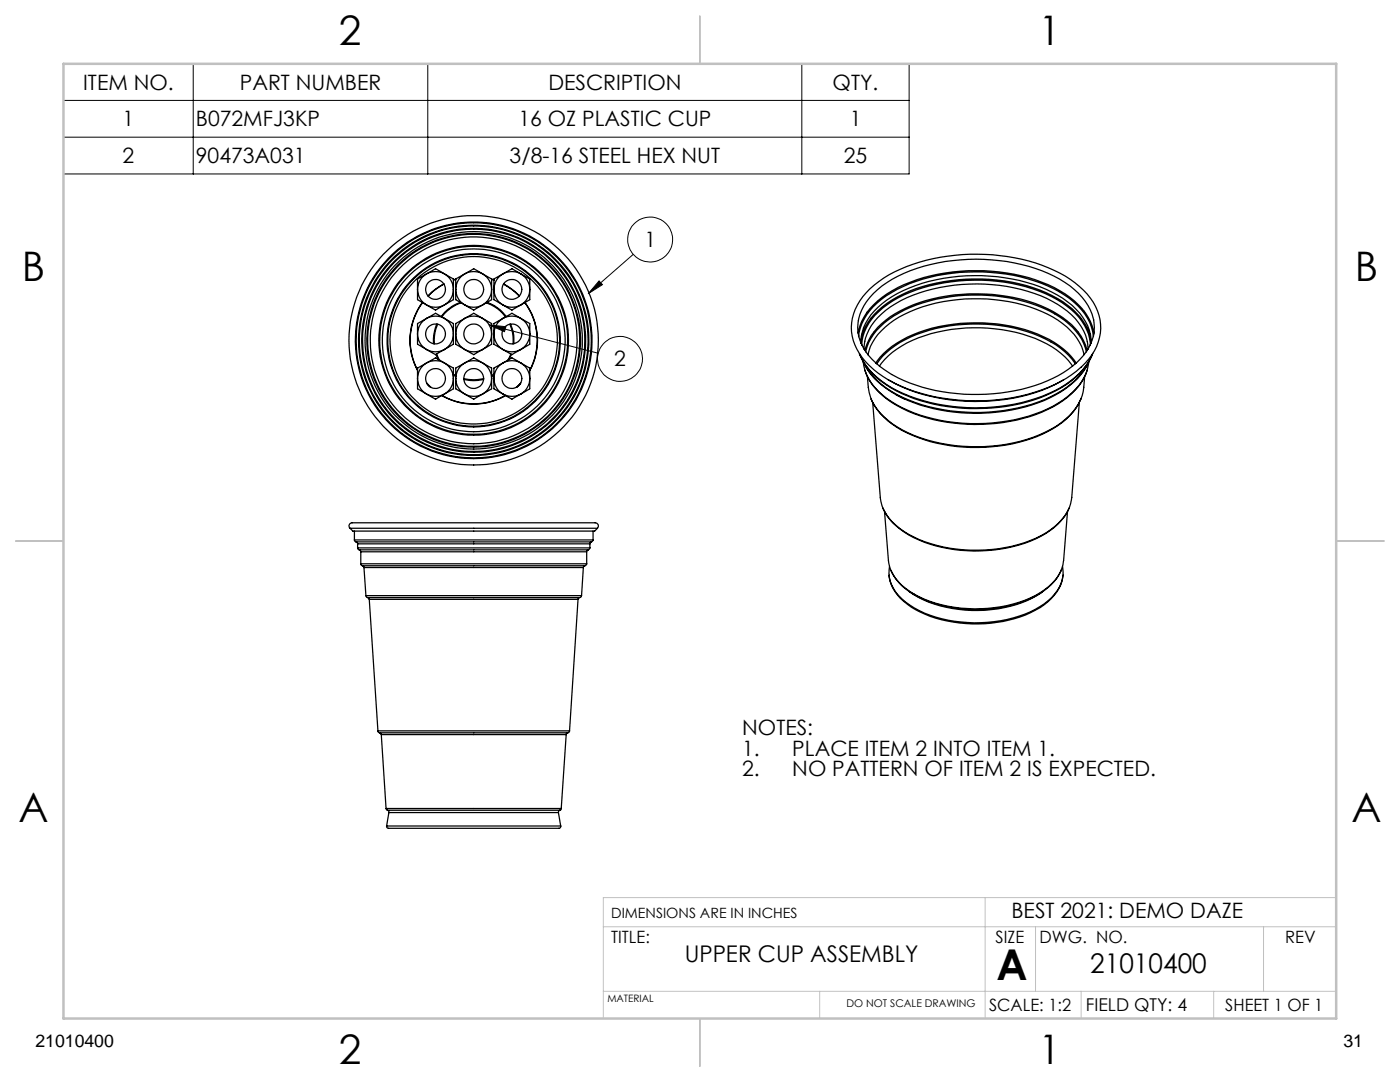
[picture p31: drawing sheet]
<svg xmlns="http://www.w3.org/2000/svg" width="279mm" height="216mm" viewBox="0 0 279 216" stroke-linecap="round" stroke-linejoin="round" font-family="sans-serif">
<defs><g id="words">
<text font-size="8.5" x="198.9" y="195.5">A</text>
<g font-size="8.1">
<text x="67.6" y="8.9">2</text>
<text x="207.3" y="8.9">1</text>
<text x="4.4" y="56.2">B</text>
<text x="270.4" y="56.2">B</text>
<text x="3.7" y="164.1">A</text>
<text x="269.7" y="164.1">A</text>
<text x="67.6" y="212.4">2</text>
<text x="207.3" y="212.4">1</text>
</g>
<text font-size="5.4" x="217.6" y="194.1">21010400</text>
<text font-size="4.6" x="136.6" y="191.9">UPPER CUP ASSEMBLY</text>
<g font-size="4.2">
<text x="16.6" y="17.9">ITEM NO.</text>
<text x="47.9" y="17.9">PART NUMBER</text>
<text x="109.4" y="17.9">DESCRIPTION</text>
<text x="166.2" y="17.9">QTY.</text>
<text x="24.5" y="25.2">1</text>
<text x="39.1" y="25.2">B072MFJ3KP</text>
<text x="103.5" y="25.2">16 OZ PLASTIC CUP</text>
<text x="169.6" y="25.2">1</text>
<text x="24.5" y="32.5">2</text>
<text x="39.1" y="32.5">90473A031</text>
<text x="101.7" y="32.5">3/8-16 STEEL HEX NUT</text>
<text x="168.4" y="32.5">25</text>
<text x="128.6" y="49.3">1</text>
<text x="122.6" y="73.1">2</text>
<text x="148.1" y="146.6">NOTES:</text>
<text x="148.1" y="150.8">1.</text>
<text x="148.1" y="154.9">2.</text>
<text x="158.1" y="150.8">PLACE ITEM 2 INTO ITEM 1.</text>
<text x="158.1" y="154.9">NO PATTERN OF ITEM 2 IS EXPECTED.</text>
<text x="201.9" y="183.1">BEST 2021: DEMO DAZE</text>
</g>
<g font-size="3.5">
<text x="216.7" y="201.7">FIELD QTY: 4</text>
<text x="7.1" y="208.8">21010400</text>
<text x="268.1" y="208.8">31</text>
</g>
<g font-size="3.4">
<text x="122" y="188.1">TITLE:</text>
<text x="198.7" y="188.1">SIZE</text>
<text x="207.5" y="188.1">DWG. NO.</text>
<text x="256.5" y="188.2">REV</text>
<text x="197.4" y="201.7">SCALE: 1:2</text>
<text x="244.5" y="201.7">SHEET 1 OF 1</text>
</g>
<text font-size="2.8" x="122" y="183.1">DIMENSIONS ARE IN INCHES</text>
<text font-size="2.1" x="168.9" y="201">DO NOT SCALE DRAWING</text>
<text font-size="2" x="121.2" y="200">MATERIAL</text>
</g></defs>
<g fill="none" stroke="#000" stroke-width=".2">
<path d="M12.7 12.7h168.7v22h-168.7zM38.6 12.7v22M85.4 12.7v22M160 12.7v22M12.7 20h168.7M12.7 27.4h168.7M119.6 56.1l.6 .7-2.8 1.8zM126.4 50.8l-9 7.8M97.6 64.8l3.4 .4-.3 1zM97.6 64.8l21.8 5.7"/>
<circle cx="129.7" cy="47.8" r="4.5"/>
<circle cx="123.7" cy="71.6" r="4.5"/>
</g>
<path d="M196.6 179.1v24.1M266.7 179.1h-146.3v24.1M120.4 197.8h146.3M120.4 184.9h146.3M163.6 197.8v5.4M206.7 184.9v12.9M215.8 197.8v5.4M242.2 197.8v5.4M252.2 184.9v12.9" fill="none" stroke="#c0c0c0" stroke-width=".2"/>
<path d="M139.7 3.2v9.5M3.1 107.9h9.6M266.7 107.9h9.5M139.7 203.2v9.6" fill="none" stroke="#c0c0c0" stroke-width=".25"/>
<path d="M12.7 12.7h254v190.5h-254z" fill="none" stroke="#c0c0c0" stroke-width=".5"/>
<path d="M119.6 56.1l.6 .7-2.8 1.8zM97.6 64.8l3.4 .4-.3 1z" fill="#000"/>
<g fill="none" stroke="#000" stroke-width=".25">
<path d="M83.3 57.7a3.6 3.6 0 0 0 1.8 3.2M83.3 57.7v2.1l1.8 1.1M85.1 54.6l1.8-1 1.8 1M85.1 54.6a3.7 3.7 0 0 1 3.6 0M85.1 54.6a3.6 3.6 0 0 0-1.8 3.1M85.1 54.6l-1.8 1.1v2M88.6 56.7l-1.7 1-1.5 1.3M88.6 56.7l-1.7 1-1.5 1.4M88.7 54.6a3.6 3.6 0 0 1 1.8 3.1M88.7 54.6l1.8 1.1v2M90.5 57.7a3.6 3.6 0 0 1-1.8 3.2M90.5 57.7v2.1l-1.8 1.1"/>
<path d="M90.9 57.7a3.6 3.6 0 0 0 1.8 3.2M90.9 55.7v2M90.9 57.7v2.1l1.8 1.1M90.9 55.7l-.4 .2M90.9 55.7l-.4 .1M92.7 54.6a3.7 3.7 0 0 1 3.6 0M92.7 54.6l1.8-1 1.8 1M92.7 54.6a3.6 3.6 0 0 0-1.8 3.1M92.7 54.6l-1.8 1.1M96.3 54.6a3.6 3.6 0 0 1 1.8 3.1M96.3 54.6l1.8 1.1M98.1 57.7a3.6 3.6 0 0 1-1.8 3.2"/>
<path d="M98.1 55.7v2M98.1 57.7v2.1l-1.8 1.1M98.1 55.7l.5 .2M98.1 55.7l.5 .1M98.6 57.7a3.6 3.6 0 0 0 1.8 3.2M98.6 57.7v2.1l1.8 1.1M100.4 54.6l1.8-1 1.7 1M100.4 54.6a3.7 3.7 0 0 1 3.5 0M100.4 54.6a3.6 3.6 0 0 0-1.8 3.1M100.4 54.6l-1.8 1.1v2M103.7 59l-1.5-1.3-1.7-1 1.6 1 1.5 1.4M103.9 54.6a3.6 3.6 0 0 1 1.8 3.1"/>
<path d="M103.9 54.6l1.8 1.1v2M105.7 57.7a3.6 3.6 0 0 1-1.8 3.2M105.7 57.7v2.1l-1.8 1.1M83.3 75.5a3.6 3.6 0 0 0 1.8 3.1M83.3 75.5v2.1l1.8 1M83.3 66.6a3.6 3.6 0 0 0 1.8 3.1M83.3 66.6v2.1l1.8 1M84.3 60.4a12.7 12.7 0 0 0-1 13.5M84.3 60.4a12.6 12.6 0 0 0-1 13.4M85.1 72.4l1.8-1 1.8 1M85.1 72.4a3.7 3.7 0 0 1 3.6 0M85.1 78.6a3.7 3.7 0 0 0 3.6 0"/>
<path d="M85.1 72.4a3.6 3.6 0 0 0-1.8 3.1M85.1 72.4l-1.8 1v2.1M85.1 78.6l1.8 1.1 1.8-1.1M85.1 60.9a3.7 3.7 0 0 0 3.6 0M85.1 60.9l1.8 1 1.8-1M85.1 63.5l1.8-1 1.8 1M85.1 63.5a3.7 3.7 0 0 1 3.6 0M85.1 69.7a3.7 3.7 0 0 0 3.6 0M85.1 63.5a3.6 3.6 0 0 0-1.8 3.1M85.1 63.5l-1.8 1.1v2M85.1 69.7l1.8 1.1 1.8-1.1M85.2 76.4l.8 .9"/>
<path d="M85.3 76.6l.5 .6M87 70.7l.5 1.1M87.1 70.6l.6 1.3M87.2 64.7l-.6 2.1-.1 1.8M87.3 64.7l-.5 1.6-.1 2.3M88.7 72.4a3.6 3.6 0 0 1 1.8 3.1M88.7 72.4l1.8 1v2.1M88.7 63.5a3.6 3.6 0 0 1 1.8 3.1M88.7 63.5l1.8 1.1v2M90.5 75.5a3.6 3.6 0 0 1-1.8 3.1M90.5 75.5v2.1l-1.8 1M90.5 66.6a3.6 3.6 0 0 1-1.8 3.1"/>
<path d="M90.5 66.6v2.1l-1.8 1M90.5 74.6l.4 .3M90.5 74.9l.4 .2M90.9 75.5a3.6 3.6 0 0 0 1.8 3.1M90.9 75.5v2.1l1.8 1M90.9 66.6a3.6 3.6 0 0 0 1.8 3.1M90.9 66.6v2.1l1.8 1M91.9 60.3a8.4 8.4 0 0 0-3.8 2.8M92 60.4a7.6 7.6 0 0 0-3.8 2.9M92.5 75.5l1.7 .3 2.3-.3M92.6 75.7l1.9 .3 2-.3M92.7 72.4a3.7 3.7 0 0 1 3.6 0"/>
<path d="M92.7 72.4l1.8-1 1.8 1M92.7 78.6a3.7 3.7 0 0 0 3.6 0M92.7 72.4a3.6 3.6 0 0 0-1.8 3.1M92.7 72.4l-1.8 1v2.1M92.7 78.6l1.8 1.1 1.8-1.1M92.7 60.9a3.7 3.7 0 0 0 3.6 0M92.7 60.9l1.8 1 1.8-1M92.7 63.5a3.7 3.7 0 0 1 3.6 0M92.7 63.5l1.8-1 1.8 1M92.7 69.7a3.7 3.7 0 0 0 3.6 0M92.7 63.5a3.6 3.6 0 0 0-1.8 3.1M92.7 63.5l-1.8 1.1v2"/>
<path d="M92.7 69.7l1.8 1.1 1.8-1.1M96.3 72.4a3.6 3.6 0 0 1 1.8 3.1M96.3 72.4l1.8 1v2.1M96.3 63.5a3.6 3.6 0 0 1 1.8 3.1M96.3 63.5l1.8 1.1v2M97 60.4a7.5 7.5 0 0 1 3.9 2.9M97.2 60.3a8.3 8.3 0 0 1 3.8 2.8M98.1 75.5a3.6 3.6 0 0 1-1.8 3.1M98.1 75.5v2.1l-1.8 1M98.1 66.6a3.6 3.6 0 0 1-1.8 3.1M98.1 66.6v2.1l-1.8 1M98.6 75.5a3.6 3.6 0 0 0 1.8 3.1"/>
<path d="M98.6 75.5v2.1l1.8 1M98.6 66.6a3.6 3.6 0 0 0 1.8 3.1M98.6 66.6v2.1l1.8 1M98.6 74.6l-.5 .3M98.6 74.9l-.5 .2M100.4 72.4a3.7 3.7 0 0 1 3.5 0M100.4 72.4l1.8-1 1.7 1M100.4 78.6a3.7 3.7 0 0 0 3.5 0M100.4 72.4a3.6 3.6 0 0 0-1.8 3.1M100.4 72.4l-1.8 1v2.1M100.4 78.6l1.8 1.1 1.7-1.1M100.4 63.5l1.8-1 1.7 1"/>
<path d="M100.4 63.5a3.7 3.7 0 0 1 3.5 0M100.4 69.7a3.7 3.7 0 0 0 3.5 0M100.4 63.5a3.6 3.6 0 0 0-1.8 3.1M100.4 63.5l-1.8 1.1v2M100.4 69.7l1.8 1.1 1.7-1.1M100.4 60.9a3.7 3.7 0 0 0 3.5 0M100.4 60.9l1.8 1 1.7-1M100.8 78.9a12.8 12.8 0 0 1-12.6 0 12.5 12.5 0 0 0 12.7 0M101.7 64.7l.6 1.6 .1 2.3M101.9 64.7l.3 .7a7.2 7.2 0 0 1 .4 3.2M102 70.6l-.7 1.3M102.1 70.7l-.5 1.1"/>
<path d="M103.8 76.6l-.5 .6M103.9 72.4a3.6 3.6 0 0 1 1.8 3.1M103.9 72.4l1.8 1v2.1M103.9 63.5a3.6 3.6 0 0 1 1.8 3.1M103.9 63.5l1.8 1.1v2M103.9 76.4l-.9 .9M104.7 60.4a12.8 12.8 0 0 1 1.1 13.4M104.8 60.4a12.6 12.6 0 0 1 .9 13.5M105.7 75.5a3.6 3.6 0 0 1-1.8 3.1M105.7 75.5v2.1l-1.8 1M105.7 66.6a3.6 3.6 0 0 1-1.8 3.1M105.7 66.6v2.1l-1.8 1"/>
<path d="M171.2 66.5a11.9 11.9 0 0 1 5.8-7.9 34.3 34.3 0 0 1 20.9-4.5 29.4 29.4 0 0 1 16.5 5.9 11.1 11.1 0 0 1 3.9 6.5M171.3 67.2a11.4 11.4 0 0 1 5.6-8.2 34.3 34.3 0 0 1 22.3-4.5 27.9 27.9 0 0 1 15.1 5.8 10.5 10.5 0 0 1 3.9 6.9M171.6 70.7a14.9 14.9 0 0 0 7.5 7.3 37.8 37.8 0 0 0 31.4 0 14.8 14.8 0 0 0 7.4-7.2M171.8 68.5a9.2 9.2 0 0 1 3.4-7.2 26.7 26.7 0 0 1 14.6-6 36.1 36.1 0 0 1 20.1 3 14.2 14.2 0 0 1 7.5 7.5l.2 .9 .2 1.8a11.5 11.5 0 0 0-5.7-8.3 34.3 34.3 0 0 0-23.8-4 24.4 24.4 0 0 0-13.9 6.6 9.3 9.3 0 0 0-2.6 5.7M172 68.9a10.1 10.1 0 0 1 4.2-7.4 29.1 29.1 0 0 1 16.7-5.5 33 33 0 0 1 19 4.4 11.3 11.3 0 0 1 5.7 8v.5M172.3 72.2a10.4 10.4 0 0 0 4.5 7.2 31.5 31.5 0 0 0 19.9 5.1 30 30 0 0 0 15.5-4.7 10.5 10.5 0 0 0 5.1-7.6M172.4 69.7a9.7 9.7 0 0 1 4.4-7.8 29.2 29.2 0 0 1 16.7-5.2 32.8 32.8 0 0 1 17.6 4 11.6 11.6 0 0 1 6 7.9v1.1M172.4 72.5a15.9 15.9 0 0 0 8.9 7.3 37 37 0 0 0 28.5-.7 15.9 15.9 0 0 0 7.3-6.5M172.6 69.9a12.1 12.1 0 0 1 6.1-7.4 34.4 34.4 0 0 1 22.2-3.4 23.7 23.7 0 0 1 13.7 6.4l.6 .8a9.7 9.7 0 0 1 1.8 3.7M172.6 73.9a13.5 13.5 0 0 0 7.5 7.6 35.4 35.4 0 0 0 30.1-.3 13.5 13.5 0 0 0 6.7-7.2M172.8 70.2a11.5 11.5 0 0 1 5.5-7.1 32.7 32.7 0 0 1 20.4-4 26.8 26.8 0 0 1 14.6 5.5 10.4 10.4 0 0 1 3.5 5.6M173.1 75.1l.2 2.2a9.3 9.3 0 0 0 3.9 6.6 27.3 27.3 0 0 0 16.3 5.2 29.9 29.9 0 0 0 18.2-4.7 10.4 10.4 0 0 0 4.8-9.3"/>
<path d="M173.9 79.7a14.5 14.5 0 0 0 8.2 7.2 34.1 34.1 0 0 0 27.1-.8 13.2 13.2 0 0 0 6.5-6.4M174.3 73.7l3 2.1M174.8 72.5a16.8 16.8 0 0 1 8.6-6.2 34.2 34.2 0 0 1 25.9 1.4l1.1 .6a13.7 13.7 0 0 1 4.4 4.2M175 72.6a17.9 17.9 0 0 1 10.5-6.7 33.3 33.3 0 0 1 24.2 2.3 13.8 13.8 0 0 1 4.9 4.4M175.5 73.1a17.8 17.8 0 0 1 10.3-6.5 33.2 33.2 0 0 1 23 2 14.5 14.5 0 0 1 5.3 4.5M177.3 75.8a37.2 37.2 0 0 0 23.5 3.9 30.4 30.4 0 0 0 11.5-3.9M178.9 78.8l1.6 .8M215.8 73.3a27.1 27.1 0 0 1-13.6 6 39.9 39.9 0 0 1-23.7-2.9l-1.2-.6M215.8 73.2a10 10 0 0 0 2.9-12 17.8 17.8 0 0 0-9.5-7.8 39 39 0 0 0-31.8 1.5 14.3 14.3 0 0 0-7.3 8.6 10.5 10.5 0 0 0 4.2 10.2M216.4 70.8a11.1 11.1 0 0 0-5.3-6.9 32.8 32.8 0 0 0-22.9-3.7 22.4 22.4 0 0 0-13 6.5 9.8 9.8 0 0 0-2 4.1M217.3 72.2a14 14 0 0 1-6.7 6.6 36.4 36.4 0 0 1-25.7 2.4 20.4 20.4 0 0 1-11.7-7.3l-.9-1.7M218.1 70.5a14.8 14.8 0 0 1-8.2 7.9 38 38 0 0 1-29.9 .1 15.7 15.7 0 0 1-8.5-7.8v-.1"/>
<path d="M218.3 66.7a11.2 11.2 0 0 1-5.2 7 34 34 0 0 1-20.7 5 31.6 31.6 0 0 1-15.9-4.9 11.2 11.2 0 0 1-5.2-7M218.3 66.8a9.1 9.1 0 0 0-3.1-8.3 26.3 26.3 0 0 0-14.3-6.3 36.5 36.5 0 0 0-22.8 3.5 12.8 12.8 0 0 0-6.8 8.3 7 7 0 0 0 0 2.9M215.4 80.3l-1.5 19a8.8 8.8 0 0 1-4.2 6.4 27.3 27.3 0 0 1-17.4 4 23.1 23.1 0 0 1-13.7-5 8.3 8.3 0 0 1-2.9-5.4l-1.5-19M69.8 105.4a.74 .74 0 0 1 .1-.9 .74 .74 0 0 1 .9-.2h47.5a.74 .74 0 0 1 .9 .2 .74 .74 0 0 1 0 .9M69.8 105.4l.6 .6h48.3l.5-.6M69.8 105.4h49.4M70.7 107.7l.1 .3 .2 .1M70.7 107.7h47.7M70.7 106v1.7M71 108.1l.4 .4M71 108.1h47M71.4 109.3v.3l.3 .1"/>
<path d="M71.4 108.5h46.3M71.4 109.3h46.3M71.4 108.5v.8M71.7 109.7l.3 .4M71.7 109.7h45.7M72 112.5l.1 .2 .2 .2M72 110.1h45.1M72 112.5h45.1M72 110.1v2.4M72.3 112.9l.3 .1v.2M72.3 112.9h44.4M72.6 113.2h43.8"/>
<path d="M72.6 113.2l.4 5.7M73 118.9l.3 .3M73 118.9h43.1M73.3 119.2l.4 .4M73.3 119.2h42.4M73.7 119.6h41.7M73.7 119.6l1.7 26.2M115.4 119.6l-1.7 26.2M115.7 119.2l-.3 .4M116.1 118.9l-.4 .3M116.4 113.2l-.3 5.7M116.7 112.9l-.3 .3"/>
<path d="M117.1 112.5l-.4 .4M117.1 110.1v2.4M117.4 109.7l-.3 .2v.2M117.7 109.3l-.3 .4M117.7 108.5v.8M118 108.1l-.2 .2-.1 .2M118.4 107.7l-.4 .4M118.4 106v1.7M176.2 101.5a13.7 13.7 0 0 0 8.3 6.7 30.6 30.6 0 0 0 23.2-1.2 12 12 0 0 0 5.6-5.5M177.4 114.8a8.6 8.6 0 0 0 4.5 6.3 26.7 26.7 0 0 0 19.5 2.6 16.3 16.3 0 0 0 9.5-5.6 6.3 6.3 0 0 0 1.2-3.3M177.5 113a6.8 6.8 0 0 0 2.5 6.5 21.2 21.2 0 0 0 13.1 4.7 24.8 24.8 0 0 0 15.3-3.7 7.5 7.5 0 0 0 3.7-7.2v-.3M181.3 118a25 25 0 0 0 19.1 3.2 19.2 19.2 0 0 0 7.6-3.1"/>
<path d="M211.8 113.8a11.8 11.8 0 0 1-7.2 6.1 27.3 27.3 0 0 1-22.1-1.2 10.3 10.3 0 0 1-4.7-4.8M213 102.1l-.7 9.8a7.9 7.9 0 0 1-3.8 5.8 25.3 25.3 0 0 1-16.7 3.7 19.7 19.7 0 0 1-12.5-5.3l-.6-.7-.9-1.5-.4-1.5-.9-10.3M75.4 145.8l.1 .3 .2 .1M75.4 145.8h38.3M75.7 146.2l.4 .4M75.7 146.2h37.6M76.1 146.6h36.9M76.1 146.6l.9 14.7M113 146.6l-1 14.7M113.3 146.2l-.3 .4M113.7 145.8l-.2 .4h-.2M77 161.3l.3 .4"/>
<path d="M77 161.3h35M77.2 164.8v.1a.53 .53 0 0 0 .7 .4h33.6a.37 .37 0 0 0 .4-.5M77.2 164.8h34.7M77.3 161.7l.2 .1 .1 .3M77.3 161.7h34.4M77.6 162.1h33.8M77.6 162.1l-.4 2.7M111.4 162.1l.5 2.7M111.7 161.7l-.3 .4M112 161.3l-.3 .4"/>
<circle cx="86.9" cy="57.8" r="1.98"/>
<circle cx="94.5" cy="57.8" r="1.98"/>
<circle cx="102.2" cy="57.8" r="1.98"/>
<circle cx="86.9" cy="66.6" r="1.98"/>
<circle cx="86.9" cy="75.5" r="1.98"/>
<circle cx="94.5" cy="67.9" r="24.9"/>
<circle cx="94.5" cy="67.9" r="22.8"/>
<circle cx="94.5" cy="67.9" r="22.3"/>
<circle cx="94.5" cy="67.9" r="18.9"/>
<circle cx="94.5" cy="67.9" r="22.2"/>
<circle cx="94.5" cy="67.9" r="18.8"/>
<circle cx="94.5" cy="67.9" r="16.7"/>
<circle cx="94.5" cy="67.9" r="23.6"/>
<circle cx="94.5" cy="67.9" r="18.2"/>
<circle cx="94.5" cy="67.9" r="17.1"/>
<circle cx="94.5" cy="67.9" r="21.7"/>
<circle cx="94.5" cy="66.6" r="1.98"/>
<circle cx="94.5" cy="75.5" r="1.98"/>
<circle cx="94.5" cy="67.9" r="17.3"/>
<circle cx="94.5" cy="67.9" r="20.6"/>
<circle cx="94.5" cy="67.9" r="23"/>
<circle cx="94.5" cy="67.9" r="21.2"/>
<circle cx="94.5" cy="67.9" r="23.5"/>
<circle cx="94.6" cy="67.9" r="21.3"/>
<circle cx="102.2" cy="66.6" r="1.98"/>
<circle cx="102.2" cy="75.5" r="1.98"/>
</g>
<use href="#words"/>
</svg>
